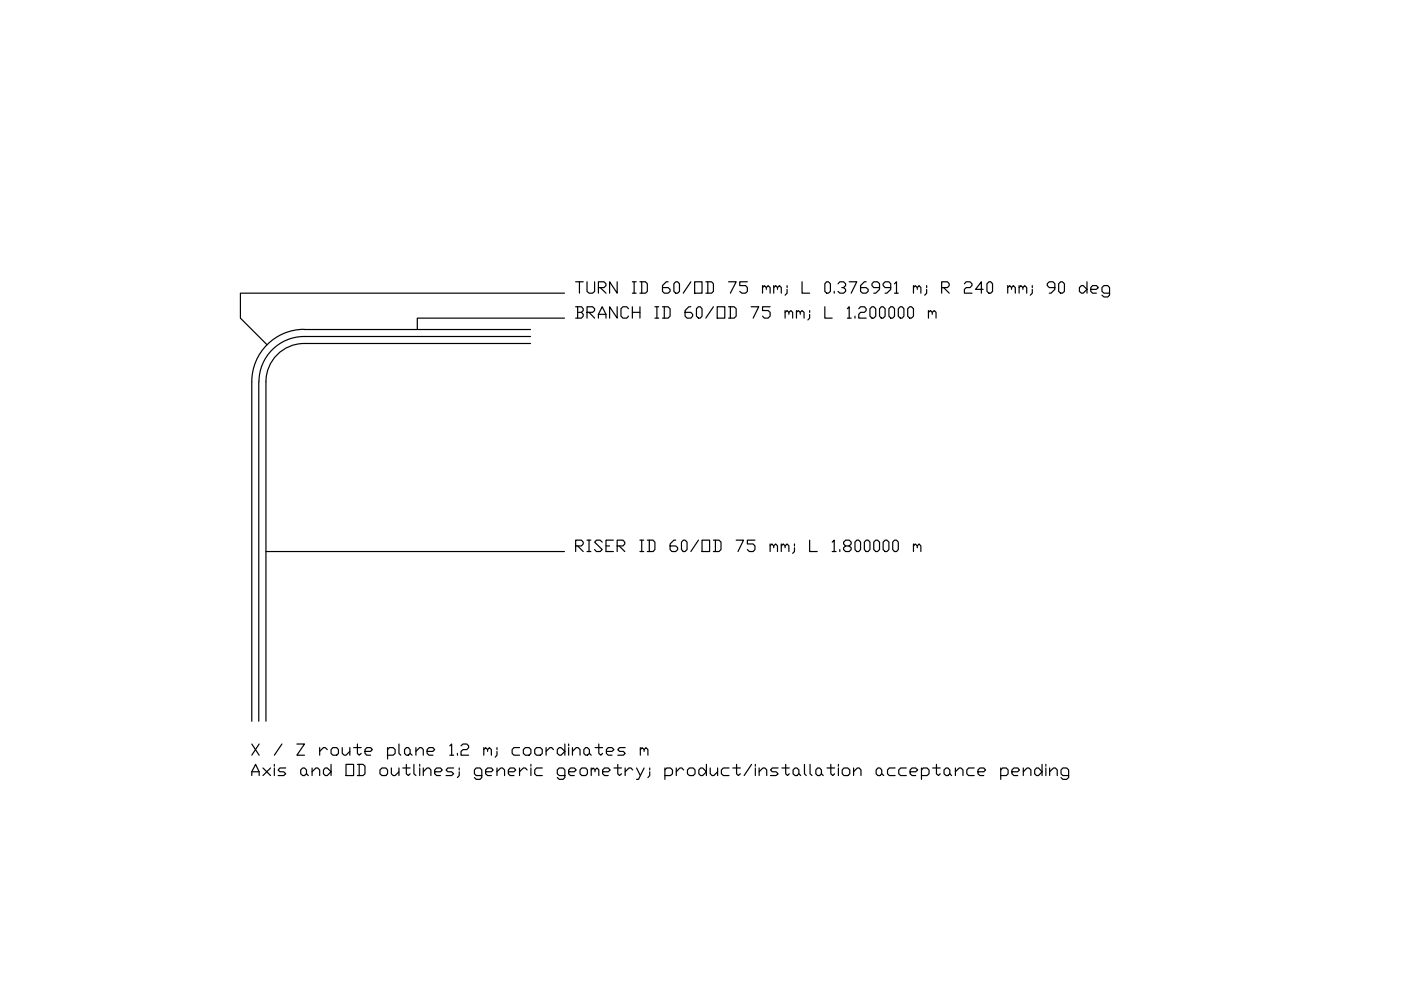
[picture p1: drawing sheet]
<svg xmlns="http://www.w3.org/2000/svg" width="297mm" height="210mm" viewBox="0 0 297 210" stroke-linecap="round" stroke-linejoin="round" font-family="sans-serif">
<defs><g id="words">
<text font-size="6.2" x="120.6" y="69.1">BRANCH ID 60/OD 75 mm; L 1.200000 m</text>
</g></defs>
<!-- layer: BSA_PIPE_AXIS -->
<path d="M64.5 71.3h48M64.5 71.3a9.6 9.6 0 0 0-9.6 9.6M54.9 81v71.9" fill="none" stroke="#000" stroke-width=".25"/>
<!-- layer: BSA_PIPE_OUTLINE -->
<path d="M64.5 72.8h48M64.5 69.9h48M64.5 72.8a8.1 8.1 0 0 0-8.1 8.1v72M64.5 69.8a11.1 11.1 0 0 0-11.1 11.1v72" fill="none" stroke="#000" stroke-width=".25"/>
<!-- layer: BSA_LEADER -->
<path d="M119.7 67.5h-31.2v2.4M119.7 62.2h-68.7v5.3l5.6 5.6M56.4 116.9h63.3" fill="none" stroke="#000" stroke-width=".25"/>
<!-- layer: BSA_LABEL -->
<g fill="none" stroke="#000" stroke-width=".25">
<path d="M122 59.7h1.7M122.9 59.7v2.5M124.5 59.7v2.1l.4 .4h.7l.5-.4v-2.1M130.9 59.7v2.5l-1.7-2.5v2.5M134.1 59.7h.8M134.5 59.7v2.5M135.7 59.7h1.2l.3 .5v1.6l-.3 .4h-1.2M136.1 59.7v2.5M141.6 59.7h-.3l-.8 .9v1.2l.3 .4h.8l.5-.4v-.4l-.5-.4h-1.1M143.3 59.7h.4l.4 .5v1.6l-.4 .4h-.4l-.4-.4v-1.6zM146.5 59.7l-1.6 2.5M147.3 59.7h1.5v2.5h-1.5z"/>
<path d="M149.6 59.7h1.3l.4 .5v1.6l-.4 .4h-1.3M150.1 59.7v2.5M154.5 59.7h1.6l-1.2 2.5M158.5 59.7h-1.7v.9h1.3l.4 .4v.8l-.4 .4h-.8l-.5-.4M170.1 59.7v2.5h1.6M175.3 59.7h.3l.5 .5v1.6l-.5 .4h-.3l-.4-.4v-1.6zM180 59.7h1.7l-1.2 2.5M183.6 59.7h-.3l-.8 .9v1.2l.4 .4h.7l.5-.4v-.4l-.5-.4h-1.1M230.5 59.7v2.5M126.9 61h1.2l.4-.4v-.4l-.4-.5h-1.2v2.5M127.3 61l1.2 1.2M161.7 61l.4-.4 .4 .4v.4"/>
<path d="M161.7 60.6v1.6M162.5 61l.4-.4 .4 .4v1.2M164 61l.5-.4 .3 .4v.4M164 60.6v1.6M164.8 61l.5-.4 .4 .4v1.2M166.9 61.4v.8l-.4 .4M166.9 60.6v.4M176.9 61.8v.4M177.7 60.2l.4-.5h.8l.4 .5v.4l-.4 .4h-.4M178.9 61l.4 .4v.4l-.4 .4h-.8l-.4-.4M186.5 61h-1.2l-.4-.4v-.4l.4-.5h.8l.4 .5v1.2l-.8 .8h-.4M188.8 61h-1.1l-.5-.4v-.4l.5-.5h.8l.3 .5v1.2l-.8 .8h-.3"/>
<path d="M189.7 60.2l.4-.5v2.5M193.7 61l.4-.4 .4 .4v.4M193.7 60.6v1.6M194.5 61l.4-.4 .3 .4v1.2M196.5 61.4v.8l-.5 .4M196.5 60.6v.4M199.6 61h1.3l.4-.4v-.4l-.4-.5h-1.3v2.5M200.1 61l1.2 1.2M204.5 60.2l.4-.5h.8l.4 .5v.4l-.4 .4h-.8l-.4 .4v.8h1.6M208.4 61.4h-1.6l1.3-1.7v2.5M209.3 60.2l.4-.5h.4l.3 .5v1.6l-.3 .4h-.4l-.4-.4zM213.7 61l.4-.4 .4 .4v.4"/>
<path d="M213.7 60.6v1.6M214.5 61l.3-.4 .5 .4v1.2M216.1 61l.4-.4 .4 .4v.4M216.1 60.6v1.6M216.9 61l.4-.4 .4 .4v1.2M218.9 61.4v.8l-.5 .4M218.9 60.6v.4M223.6 61h-1.1l-.5-.4v-.4l.5-.5h.8l.3 .5v1.2l-.8 .8h-.3M224.5 60.2l.4-.5h.4l.4 .5v1.6l-.4 .4h-.4l-.4-.4zM228.9 61l.4-.4h.4l.8 .8-.8 .8h-.4l-.4-.4zM231.3 61.4h1.2l.4-.4-.4-.4h-.9l-.3 .4v.8l.3 .4h.9M235.2 62.2h-1.1l-.5-.4v-.8l.5-.4h.8l.3 .4v1.6l-.3 .4h-.8l-.5-.4"/>
<path d="M122 115.8h1.3l.4-.5v-.4l-.4-.4h-1.3v2.4M122.5 115.8l1.2 1.1M124.5 114.5h.8M124.5 116.9h.8M124.9 114.5v2.4M127.7 114.9l-.4-.4h-.9l-.3 .4 1.6 1.6-.4 .4h-.9l-.3-.4M128.5 115.8h.7M130 114.5h-1.5v2.4h1.5M130.9 115.8h1.2l.4-.5v-.4l-.4-.4h-1.2v2.4M131.3 115.8l1.2 1.1M135.7 114.5h.8M135.7 116.9h.8"/>
<path d="M136.1 114.5v2.4M137.2 114.5h1.3l.4 .4v1.6l-.4 .4h-1.3M137.7 114.5v2.4M143.3 114.5h-.4l-.8 .8v1.2l.4 .4h.8l.4-.4v-.4l-.4-.3h-1.2M144.9 114.5h.3l.5 .4v1.6l-.5 .4h-.3l-.4-.4v-1.6zM148.1 114.5l-1.6 2.4M148.8 114.5h1.7v2.4h-1.7zM151.3 114.5h1.1l.5 .4v1.6l-.5 .4h-1.1M151.7 114.5v2.4M156.1 114.5h1.5l-1.1 2.4M160.1 114.5h-1.6v.8h1.2l.4 .5v.7l-.4 .4h-.8l-.4-.4M163.3 115.8l.4-.5 .3 .5v.3"/>
<path d="M163.3 115.3v1.6M164 115.8l.5-.5 .3 .5v1.1M165.7 115.8l.4-.5 .4 .5v.3M165.7 115.3v1.6M166.5 115.8l.4-.5 .4 .5v1.1M168.4 116.1v.8l-.3 .4M168.4 115.3v.5M171.7 114.5v2.4h1.6M176.4 114.9l.5-.4v2.4M176.4 116.9h.8M178.1 116.5v.4M179.3 115.8l-.4-.5v-.4l.4-.4h.7l.5 .4v.4l-.5 .5h-.7l-.4 .3v.4l.4 .4h.7l.5-.4v-.4l-.5-.3"/>
<path d="M181.7 114.5h.4l.4 .4v1.6l-.4 .4h-.4l-.4-.4v-1.6zM183.6 114.5h.5l.3 .4v1.6l-.3 .4h-.5l-.3-.4v-1.6zM185.7 114.5h.4l.4 .4v1.6l-.4 .4h-.4l-.4-.4v-1.6zM187.2 114.9l.5-.4h.3l.5 .4v1.6l-.5 .4h-.3l-.5-.4zM189.7 114.5h.4l.4 .4v1.6l-.4 .4h-.4l-.4-.4v-1.6zM193.7 115.8l.4-.5 .4 .5v.3M193.7 115.3v1.6M194.5 115.8l.4-.5 .3 .5v1.1M53.4 157.7l1.5 2.4M54.9 157.7l-1.5 2.4M59.8 157.7l-1.6 2.4M62.9 157.7h1.7l-1.7 2.4h1.7"/>
<path d="M67.8 158.5v1.6M69.4 158.9l-.4-.4h-.4l-.8 .8M70.6 158.5h.8l.4 .4v.8l-.4 .4h-.8l-.4-.4v-.8zM72.6 158.5v1.2l.4 .4h.4l.8-.8M74.2 158.5v1.6M75 158.5h1.6M75.8 157.7v2l.4 .4 .4-.4M77.4 159.3h1.2l.4-.4-.4-.4h-.8l-.4 .4v.8l.4 .4h.8M82.2 158.9l.3-.4h.9l.4 .4v.8l-.4 .4h-1.2M82.2 158.5v2.4M84.6 157.7v2l.4 .4M86.1 158.5h.5l.4 .4v.8l-.4 .4h-.5l-.3-.4v-.8z"/>
<path d="M87 159.7l.4 .4M88.2 159.3l.8-.8h.4l.3 .4v1.2M88.2 158.5v1.6M90.6 159.3h1.2l.4-.4-.4-.4h-.8l-.4 .4v.8l.4 .4h.8M95.4 158.1l.4-.4v2.4M97 159.7v.4M97.7 158.1l.5-.4h.8l.4 .4v.4l-.4 .4h-.8l-.5 .4v.8h1.7M102.6 158.9l.4-.4 .4 .4v.4M102.6 158.5v1.6M103.4 158.9l.4-.4 .4 .4v1.2M105.4 159.3v.8l-.4 .4M105.4 158.5v.4"/>
<path d="M110.2 158.5h-1.2l-.4 .4v.8l.4 .4h1.2M111 158.9l.4-.4h.8l.4 .4v.8l-.4 .4h-.8l-.4-.4zM113.7 158.5h.9l.4 .4v.8l-.4 .4h-.9l-.3-.4v-.8zM115.8 158.5v1.6M117.3 158.9l-.3-.4h-.4l-.8 .8M118.2 158.9l.4-.4h.4l.8 .8-.8 .8h-.4l-.4-.4zM119.8 157.7v2.4M120.6 157.7v.4M120.6 158.5v1.6M121.4 159.3l.8-.8h.4l.4 .4v1.2M121.4 158.5v1.6M124.2 158.5h.3l.5 .4v.8l-.5 .4h-.3l-.4-.4v-.8z"/>
<path d="M125 159.7l.3 .4M126.2 158.5h1.6M127 157.7v2l.4 .4 .4-.4M128.6 159.3h1.2l.4-.4-.4-.4h-.9l-.3 .4v.8l.3 .4h.9M132.5 158.5h-1.1l-.4 .4 .4 .4h.8l.3 .4-.3 .4h-1.2M135.8 158.9l.3-.4 .5 .4v.4M135.8 158.5v1.6M136.6 158.9l.3-.4 .5 .4v1.2M53.4 164.4v-.8l.8-1.5 .7 1.5v.8M53.4 163.6h1.5M55.8 162.8l1.6 1.6M57.4 162.8l-1.6 1.6"/>
<path d="M58.2 162.1v.3M58.2 162.8v1.6M60.6 162.8h-1.2l-.4 .5 .4 .3h.8l.4 .5-.4 .3h-1.2M63.8 163.3l.4-.5h.4l.4 .5v.8l-.4 .3h-.4l-.4-.3zM65 164.1l.4 .3M66.2 163.6l.8-.8h.4l.4 .5v1.1M66.2 162.8v1.6M69 162.8h.4l.8 .8-.8 .8h-.4l-.4-.3v-.8zM70.2 162.1v2.3M73.4 162.1h1.6v2.3h-1.6zM75.8 162.1h1.2l.4 .3v1.7l-.4 .3h-1.2M76.2 162.1v2.3"/>
<path d="M80.6 163.3l.4-.5h.8l.4 .5v.8l-.4 .3h-.8l-.4-.3zM83 162.8v1.3l.4 .3h.4l.8-.8M84.6 162.8v1.6M85.4 162.8h1.6M86.1 162.1v2l.5 .3 .4-.3M87.8 162.1v2l.4 .3M89 162.1v.3M89 162.8v1.6M89.7 163.6l.9-.8h.4l.4 .5v1.1M89.7 162.8v1.6M92.2 163.6h1.2l.4-.3-.4-.5h-.8l-.4 .5v.8l.4 .3h.8M95.4 160.1h.8"/>
<path d="M96.2 162.8h-1.2l-.4 .5 .4 .3h.8l.4 .5-.4 .3h-1.2M97.4 163.6v.8l-.4 .5M97.4 162.8v.5M102.2 164.4h-1.2l-.4-.3v-.8l.4-.5h.8l.4 .5v1.6l-.4 .3h-.8l-.4-.3M103 163.6h1.2l.4-.3-.4-.5h-.8l-.4 .5v.8l.4 .3h.8M105.4 163.6l.8-.8h.4l.4 .5v1.1M105.4 162.8v1.6M107.8 163.6h1.2l.3-.3-.3-.5h-.8l-.4 .5v.8l.4 .3h.8M110.2 162.8v1.6M111.8 163.3l-.4-.5h-.4l-.8 .8M112.6 162.1v.3M112.6 162.8v1.6"/>
<path d="M115 162.8h-1.3l-.3 .5v.8l.3 .3h1.3M119.8 164.4h-1.2l-.4-.3v-.8l.4-.5h.8l.4 .5v1.6l-.4 .3h-.8l-.4-.3M120.6 163.6h1.2l.4-.3-.4-.5h-.9l-.3 .5v.8l.3 .3h.9M123.4 162.8h.8l.3 .5v.8l-.3 .3h-.8l-.4-.3v-.8zM125.3 163.3l.5-.5 .4 .5v.3M125.3 162.8v1.6M126.2 163.3l.4-.5 .4 .5v1.1M127.8 163.6h1.1l.5-.3-.5-.5h-.7l-.4 .5v.8l.4 .3h.7M130.2 162.8h1.6M131 162.1v2l.4 .3 .4-.3M132.5 162.8v1.6M134.2 163.3l-.4-.5h-.5l-.8 .8"/>
<path d="M135 162.8l.8 1.6M136.6 162.8l-1.2 2.4h-.4M137.8 163.6v.8l-.4 .5M137.8 162.8v.5M141 163.3l.4-.5h.8l.4 .5v.8l-.4 .3h-1.2M141 162.8v2.4M143.4 162.8v1.6M144.9 163.3l-.3-.5h-.5l-.7 .8M145.8 163.3l.4-.5h.8l.4 .5v.8l-.4 .3h-.8l-.4-.3zM148.5 162.8h.5l.8 .8-.8 .8h-.5l-.3-.3v-.8zM149.8 162.1v2.3M150.6 162.8v1.3l.4 .3h.3l.8-.8"/>
<path d="M152.1 162.8v1.6M154.6 162.8h-1.2l-.4 .5v.8l.4 .3h1.2M155.4 162.8h1.6M156.2 162.1v2l.3 .3 .5-.3M159.3 162.1l-1.5 2.3M160.1 162.1v.3M160.1 162.8v1.6M161 163.6l.8-.8h.4l.4 .5v1.1M161 162.8v1.6M165 162.8h-1.3l-.3 .5 .3 .3h.8l.5 .5-.5 .3h-1.1M165.8 162.8h1.5M166.6 162.1v2l.4 .3 .3-.3"/>
<path d="M168.1 163.3l.5-.5h.4l.4 .5v.8l-.4 .3h-.4l-.5-.3zM169.4 164.1l.4 .3M170.6 162.1v2l.3 .3M171.7 162.1v2l.5 .3M173.4 162.8h.4l.4 .5v.8l-.4 .3h-.4l-.4-.3v-.8zM174.2 164.1l.3 .3M175.3 162.8h1.7M176.1 162.1v2l.5 .3 .4-.3M177.8 162.1v.3M177.8 162.8v1.6M178.9 162.8h.8l.5 .5v.8l-.5 .3h-.8l-.3-.3v-.8zM181 163.6l.8-.8h.4l.3 .5v1.1"/>
<path d="M181 162.8v1.6M186.1 162.8h.5l.3 .5v.8l-.3 .3h-.5l-.3-.3v-.8zM186.9 164.1l.5 .3M189.8 162.8h-1.2l-.4 .5v.8l.4 .3h1.2M192.2 162.8h-1.2l-.5 .5v.8l.5 .3h1.2M193 163.6h1.1l.5-.3-.5-.5h-.7l-.4 .5v.8l.4 .3h.7M195.4 163.3l.3-.5h.9l.4 .5v.8l-.4 .3h-1.2M195.4 162.8v2.4M197.7 162.8h1.6M198.5 162.1v2l.5 .3 .3-.3M200.2 163.3l.4-.5h.4l.4 .5v.8l-.4 .3h-.4l-.4-.3zM201.4 164.1l.4 .3"/>
<path d="M202.6 163.6l.8-.8h.4l.4 .5v1.1M202.6 162.8v1.6M206.5 162.8h-1.1l-.4 .5v.8l.4 .3h1.1M207.3 163.6h1.3l.4-.3-.4-.5h-.8l-.5 .5v.8l.5 .3h.8M212.2 163.3l.4-.5h.8l.3 .5v.8l-.3 .3h-1.2M212.2 162.8v2.4M214.5 163.6h1.3l.4-.3-.4-.5h-.8l-.5 .5v.8l.5 .3h.8M217 163.6l.8-.8h.3l.5 .5v1.1M217 162.8v1.6M219.8 162.8h.4l.7 .8-.7 .8h-.4l-.4-.3v-.8zM220.9 162.1v2.3M221.7 162.1v.3"/>
<path d="M221.7 162.8v1.6M222.5 163.6l.9-.8h.4l.4 .5v1.1M222.5 162.8v1.6M226.6 164.4h-1.3l-.3-.3v-.8l.3-.5h.8l.5 .5v1.6l-.5 .3h-.8l-.3-.3"/>
</g>
<use href="#words"/>
</svg>
